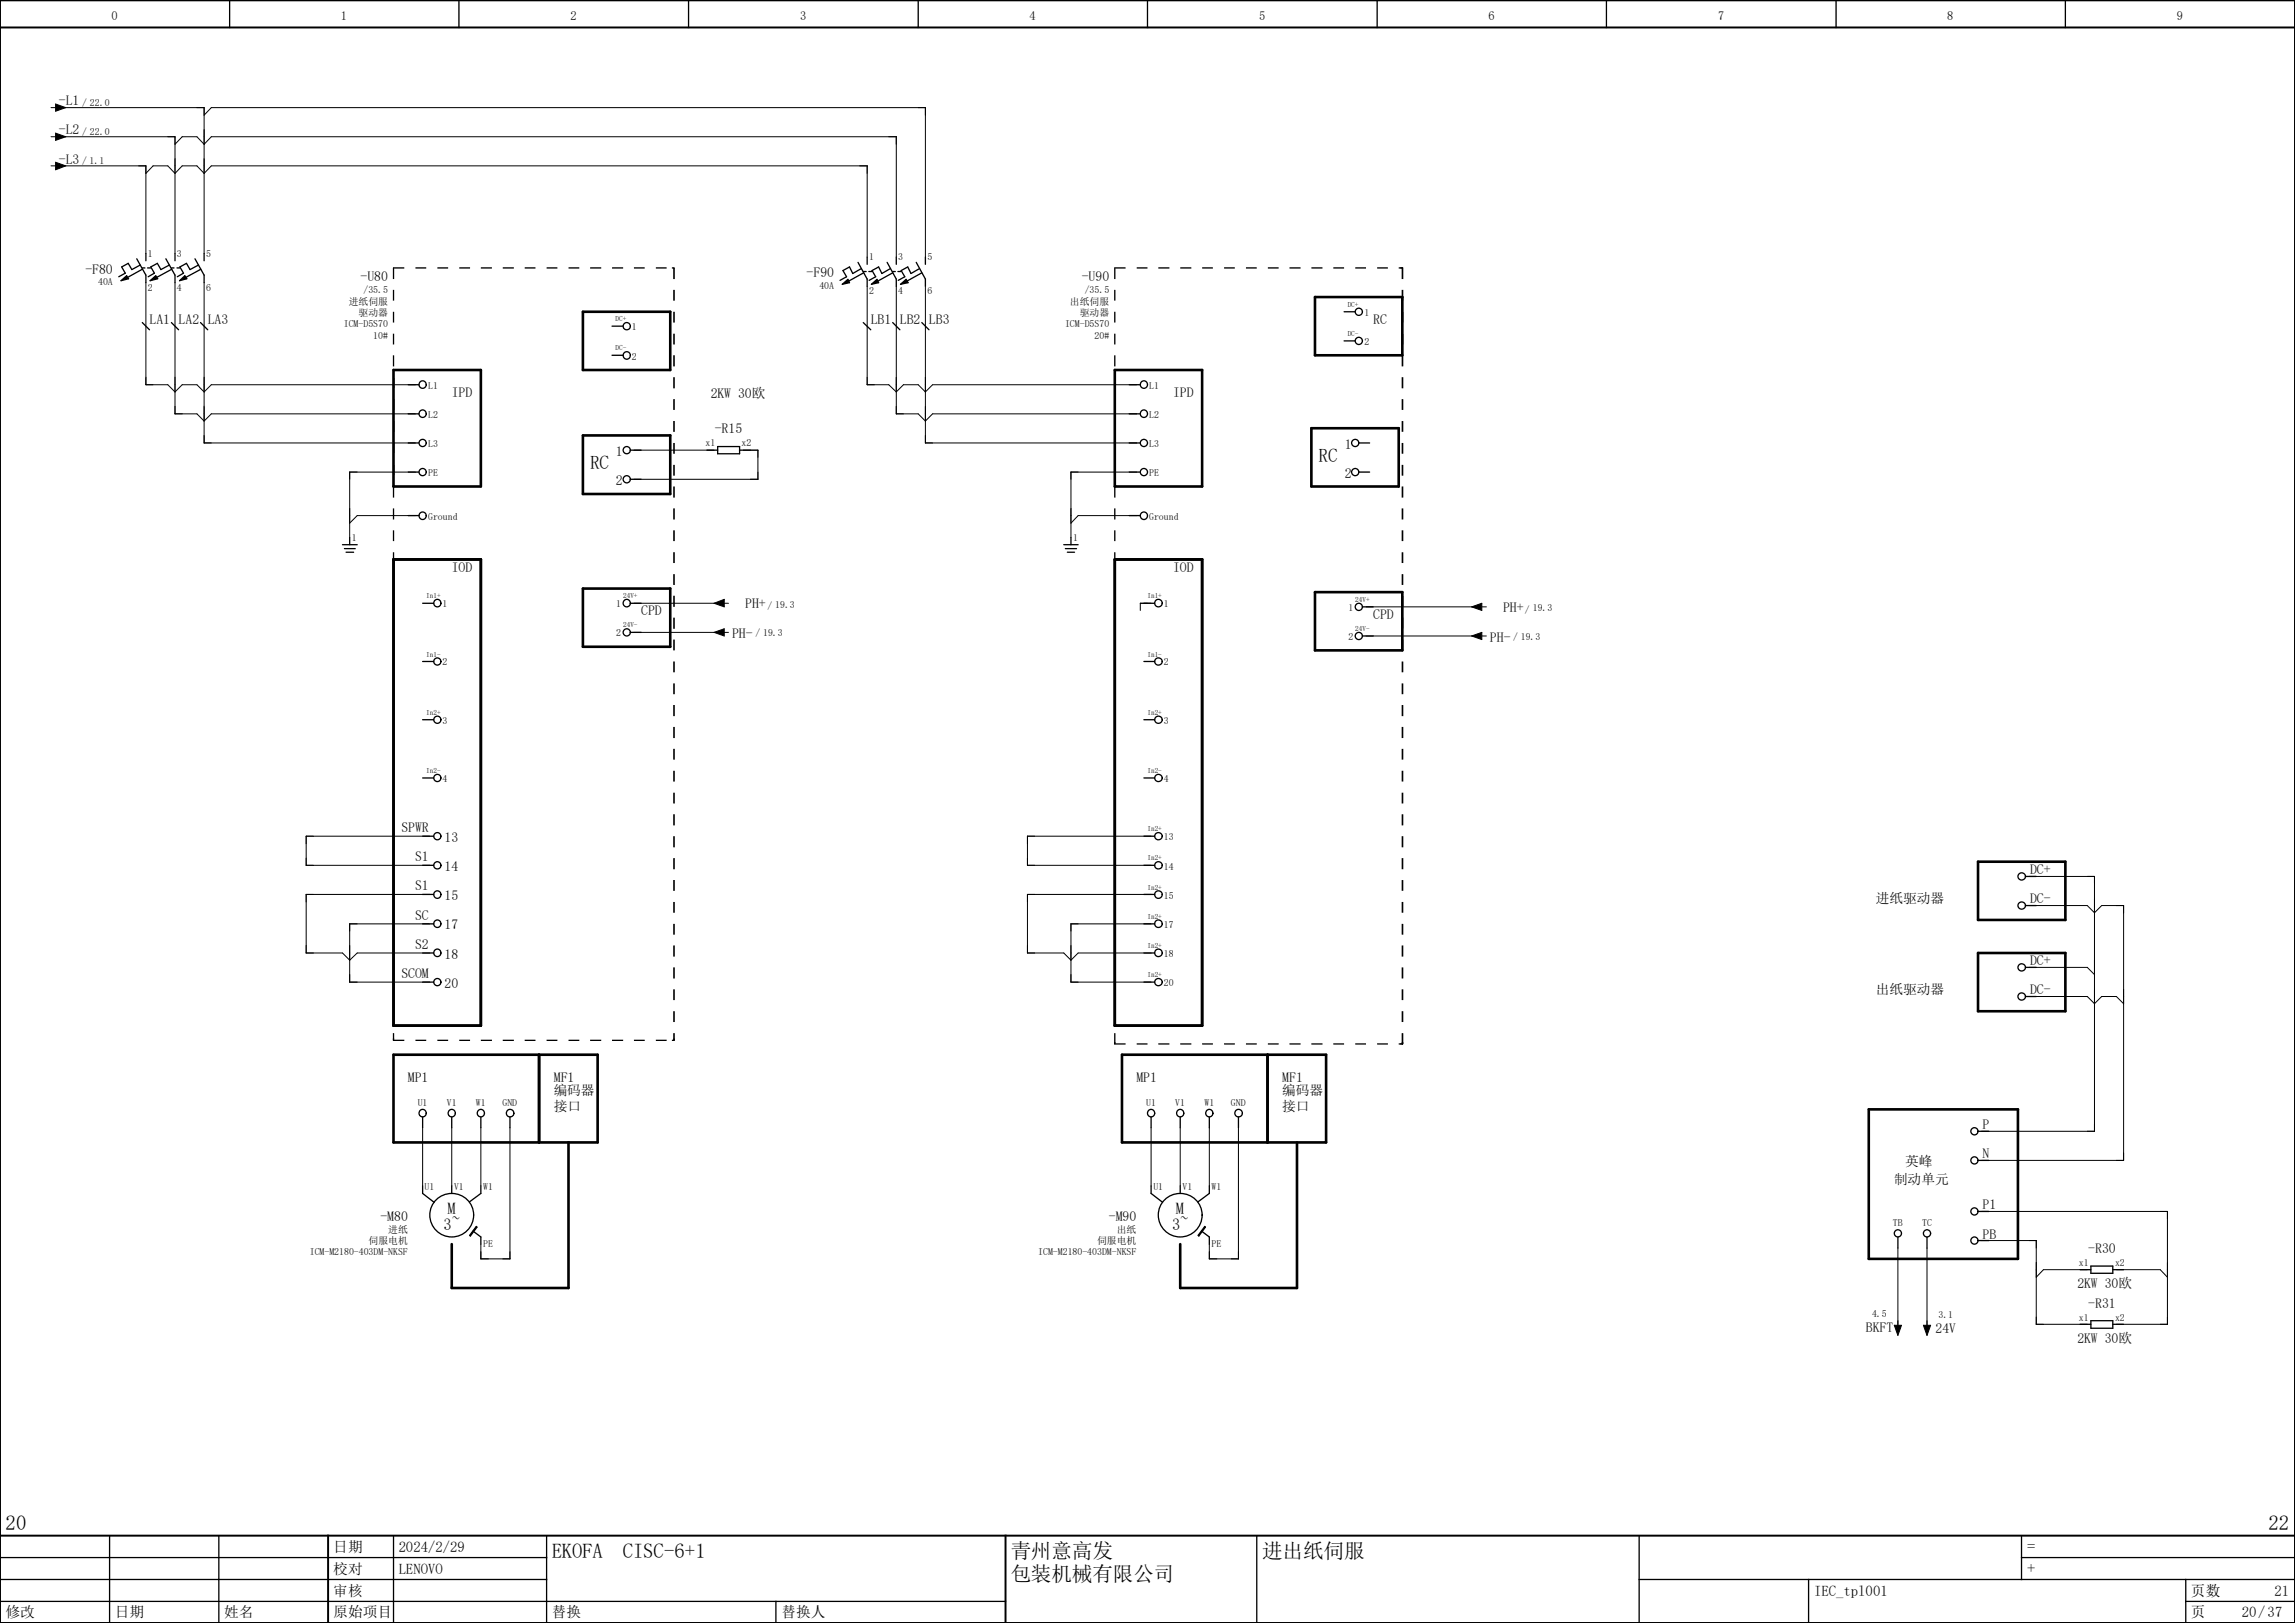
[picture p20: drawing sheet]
<svg xmlns="http://www.w3.org/2000/svg" width="297mm" height="210mm" viewBox="0 0 297 210" stroke-linecap="round" stroke-linejoin="round" font-family="sans-serif">
<defs><g id="words">
<g font-size="2.7">
<text x=".7" y="198">20</text>
<text x="293.6" y="198">22</text>
<text x="71.4" y="201.5">EKOFA</text>
<text x="80.6" y="201.5">CISC-6+1</text>
<text x="130.8" y="201.5">青州意高发</text>
<text x="163.4" y="201.5">进出纸伺服</text>
<text x="130.8" y="204.6">包装机械有限公司</text>
</g>
<g font-size="2.5">
<text x="170.6" y="59.8">RC</text>
<text x="76.4" y="60.7">RC</text>
</g>
<g font-size="2.1">
<text x="57.4" y="159.2">3~</text>
<text x="57.9" y="157.1">M</text>
<text x="151.7" y="159.2">3~</text>
<text x="152.2" y="157.1">M</text>
<text x="262.3" y="203.7">+</text>
<text x="262.3" y="200.8">=</text>
</g>
<g font-size="1.9">
<text x="43.1" y="203.7">校对</text>
<text x="43.1" y="200.8">日期</text>
<text x="51.6" y="203.7">LENOVO</text>
<text x="51.6" y="200.8">2024/2/29</text>
<text x=".7" y="209.3">修改</text>
<text x="14.9" y="209.3">日期</text>
<text x="29" y="209.3">姓名</text>
<text x="43.1" y="209.3">原始项目</text>
<text x="43.1" y="206.5">审核</text>
<text x="71.4" y="209.3">替换</text>
<text x="101.1" y="209.3">替换人</text>
<text x="234.8" y="206.5">IEC_tpl001</text>
<text x="283.5" y="206.5">页数</text>
<text x="283.5" y="209.3">页</text>
<text x="290.1" y="209.3">20/37</text>
<text x="294.3" y="206.5">21</text>
</g>
<g font-size="1.8">
<text x="7.6" y="13.6">-L1</text>
<text x="7.6" y="17.4">-L2</text>
<text x="7.6" y="21.2">-L3</text>
<text x="11.1" y="35.4">-F80</text>
<text x="104.4" y="35.9">-F90</text>
<text x="19.3" y="41.9">LA1</text>
<text x="23.1" y="41.9">LA2</text>
<text x="26.9" y="41.9">LA3</text>
<text x="46.7" y="36.4">-U80</text>
<text x="112.7" y="41.9">LB1</text>
<text x="116.5" y="41.9">LB2</text>
<text x="120.2" y="41.9">LB3</text>
<text x="140" y="36.4">-U90</text>
<text x="177.7" y="41.9">RC</text>
<text x="58.5" y="51.4">IPD</text>
<text x="92" y="51.4">2KW 30欧</text>
<text x="151.8" y="51.4">IPD</text>
<text x="79.7" y="59">1</text>
<text x="92.5" y="56">-R15</text>
<text x="174" y="58">1</text>
<text x="79.7" y="62.7">2</text>
<text x="174" y="61.8">2</text>
<text x="58.5" y="74">IOD</text>
<text x="151.8" y="74">IOD</text>
<text x="83" y="79.6">CPD</text>
<text x="94.7" y="82.6">PH-</text>
<text x="96.4" y="78.7">PH+</text>
<text x="177.7" y="80.1">CPD</text>
<text x="192.8" y="83">PH-</text>
<text x="194.5" y="79.2">PH+</text>
<text x="51.9" y="107.7">SPWR</text>
<text x="53.7" y="111.5">S1</text>
<text x="57.5" y="108.9">13</text>
<text x="57.5" y="112.7">14</text>
<text x="262.7" y="113.1">DC+</text>
<text x="53.7" y="115.2">S1</text>
<text x="53.7" y="119">SC</text>
<text x="57.5" y="116.5">15</text>
<text x="242.8" y="116.9">进纸驱动器</text>
<text x="262.7" y="116.9">DC-</text>
<text x="53.7" y="122.8">S2</text>
<text x="57.5" y="120.3">17</text>
<text x="57.5" y="124">18</text>
<text x="262.7" y="124.9">DC+</text>
<text x="51.9" y="126.5">SCOM</text>
<text x="57.5" y="127.8">20</text>
<text x="242.8" y="128.6">出纸驱动器</text>
<text x="262.7" y="128.6">DC-</text>
<text x="52.8" y="140">MP1</text>
<text x="71.7" y="141.7">编码器</text>
<text x="71.7" y="143.8">接口</text>
<text x="71.7" y="140">MF1</text>
<text x="147.1" y="140">MP1</text>
<text x="165.9" y="141.7">编码器</text>
<text x="165.9" y="143.8">接口</text>
<text x="165.9" y="140">MF1</text>
<text x="256.6" y="146.1">P</text>
<text x="256.6" y="149.9">N</text>
<text x="245.2" y="153.2">制动单元</text>
<text x="246.6" y="150.8">英峰</text>
<text x="49.2" y="158">-M80</text>
<text x="143.5" y="158">-M90</text>
<text x="256.6" y="156.5">P1</text>
<text x="256.6" y="160.3">PB</text>
<text x="268.9" y="166.7">2KW 30欧</text>
<text x="270.3" y="162.1">-R30</text>
<text x="241.5" y="172.4">BKFT</text>
<text x="250.5" y="172.5">24V</text>
<text x="268.9" y="173.8">2KW 30欧</text>
<text x="270.3" y="169.2">-R31</text>
</g>
<g font-size="1.6">
<text x="14.4" y="2.6">0</text>
<text x="44.1" y="2.6">1</text>
<text x="73.8" y="2.6">2</text>
<text x="103.5" y="2.6">3</text>
<text x="133.2" y="2.6">4</text>
<text x="162.9" y="2.6">5</text>
<text x="192.6" y="2.6">6</text>
<text x="222.3" y="2.6">7</text>
<text x="252" y="2.6">8</text>
<text x="281.7" y="2.6">9</text>
</g>
<g font-size="1.3">
<text x="10.6" y="13.7">/ 22.0</text>
<text x="10.6" y="17.5">/ 22.0</text>
<text x="10.6" y="21.3">/ 1.1</text>
<text x="19.1" y="33.2">1</text>
<text x="22.9" y="33.2">3</text>
<text x="26.7" y="33.2">5</text>
<text x="112.5" y="33.7">1</text>
<text x="116.3" y="33.7">3</text>
<text x="120" y="33.7">5</text>
<text x="12.7" y="36.9">40A</text>
<text x="19.1" y="37.6">2</text>
<text x="22.9" y="37.6">4</text>
<text x="26.7" y="37.6">6</text>
<text x="45.1" y="39.5">进纸伺服</text>
<text x="46.4" y="40.9">驱动器</text>
<text x="47" y="38">/35.5</text>
<text x="106" y="37.4">40A</text>
<text x="112.5" y="38.1">2</text>
<text x="116.3" y="38.1">4</text>
<text x="120" y="38.1">6</text>
<text x="138.5" y="39.5">出纸伺服</text>
<text x="139.7" y="40.9">驱动器</text>
<text x="140.4" y="38">/35.5</text>
<text x="176.6" y="40.9">1</text>
<text x="44.5" y="42.3">ICM-D5S70</text>
<text x="48.3" y="43.8">10#</text>
<text x="81.8" y="42.7">1</text>
<text x="81.8" y="46.5">2</text>
<text x="137.8" y="42.3">ICM-D5S70</text>
<text x="141.7" y="43.8">20#</text>
<text x="176.6" y="44.6">2</text>
<text x="55.4" y="50.3">L1</text>
<text x="148.7" y="50.3">L1</text>
<text x="55.4" y="57.8">L3</text>
<text x="55.4" y="54.1">L2</text>
<text x="91.3" y="57.7">x1</text>
<text x="96" y="57.7">x2</text>
<text x="148.7" y="57.8">L3</text>
<text x="148.7" y="54.1">L2</text>
<text x="55.4" y="61.6">PE</text>
<text x="148.7" y="61.6">PE</text>
<text x="45.6" y="70">1</text>
<text x="55.4" y="67.3">Ground</text>
<text x="138.9" y="70">1</text>
<text x="148.7" y="67.3">Ground</text>
<text x="57.3" y="78.6">1</text>
<text x="79.8" y="82.3">2</text>
<text x="79.8" y="78.6">1</text>
<text x="97.8" y="82.3">/ 19.3</text>
<text x="99.3" y="78.8">/ 19.3</text>
<text x="150.6" y="78.6">1</text>
<text x="174.5" y="82.8">2</text>
<text x="174.5" y="79">1</text>
<text x="195.8" y="82.8">/ 19.3</text>
<text x="197.4" y="79.3">/ 19.3</text>
<text x="57.3" y="86.1">2</text>
<text x="150.6" y="86.1">2</text>
<text x="57.3" y="93.6">3</text>
<text x="150.6" y="93.6">3</text>
<text x="57.3" y="101.2">4</text>
<text x="150.6" y="101.2">4</text>
<text x="150.6" y="108.8">13</text>
<text x="150.6" y="112.5">14</text>
<text x="150.6" y="116.3">15</text>
<text x="150.6" y="120.1">17</text>
<text x="150.6" y="123.8">18</text>
<text x="150.6" y="127.6">20</text>
<text x="54.1" y="143.1">U1</text>
<text x="57.8" y="143.1">V1</text>
<text x="61.6" y="143.1">W1</text>
<text x="65" y="143.1">GND</text>
<text x="148.3" y="143.1">U1</text>
<text x="152.1" y="143.1">V1</text>
<text x="155.9" y="143.1">W1</text>
<text x="159.3" y="143.1">GND</text>
<text x="54.9" y="153.9">U1</text>
<text x="58.8" y="153.9">V1</text>
<text x="62.5" y="153.9">W1</text>
<text x="149.3" y="153.9">U1</text>
<text x="153" y="153.9">V1</text>
<text x="156.8" y="153.9">W1</text>
<text x="47.7" y="161">伺服电机</text>
<text x="50.2" y="159.5">进纸</text>
<text x="62.5" y="161.4">PE</text>
<text x="142" y="161">伺服电机</text>
<text x="144.5" y="159.5">出纸</text>
<text x="156.8" y="161.4">PE</text>
<text x="245" y="158.7">TB</text>
<text x="248.8" y="158.7">TC</text>
<text x="40.1" y="162.4">ICM-M2180-403DM-NKSF</text>
<text x="134.4" y="162.4">ICM-M2180-403DM-NKSF</text>
<text x="269" y="163.8">x1</text>
<text x="273.7" y="163.8">x2</text>
<text x="242.3" y="170.5">4.5</text>
<text x="250.9" y="170.6">3.1</text>
<text x="269" y="170.9">x1</text>
<text x="273.7" y="170.9">x2</text>
</g>
<g font-size=".9">
<text x="79.7" y="41.6">DC+</text>
<text x="174.4" y="39.7">DC+</text>
<text x="79.7" y="45.3">DC-</text>
<text x="174.4" y="43.5">DC-</text>
<text x="55.2" y="77.4">In1+</text>
<text x="80.6" y="77.4">24V+</text>
<text x="148.5" y="77.4">In1+</text>
<text x="175.4" y="77.9">24V+</text>
<text x="80.6" y="81.2">24V-</text>
<text x="175.4" y="81.7">24V-</text>
<text x="55.2" y="85">In1-</text>
<text x="148.5" y="85">In1-</text>
<text x="55.2" y="92.5">In2+</text>
<text x="148.5" y="92.5">In2+</text>
<text x="55.2" y="100">In2-</text>
<text x="148.5" y="100">In2-</text>
<text x="148.5" y="107.6">In2+</text>
<text x="148.5" y="111.3">In2+</text>
<text x="148.5" y="115.1">In2+</text>
<text x="148.5" y="118.9">In2+</text>
<text x="148.5" y="122.7">In2+</text>
<text x="148.5" y="126.5">In2+</text>
</g>
</g></defs>
<path d="M210.1 -.1l-210.1 210.2M0 160.4l70.2 49.6M-.1 210l.2 .1" fill="none" stroke="#fff" stroke-width=".13"/>
<g fill="none" stroke="#000" stroke-width=".17">
<path d="M29.7 0v3.6M59.4 0v3.6M89.1 0v3.6M118.8 0v3.6M148.5 0v3.6M178.2 0v3.6M207.9 0v3.6M237.6 0v3.6M267.3 0v3.6M15.7 36.3l.7-.6 .2 .4zM17.7 33.5l1.2 2.1v1M18.2 34.3l-1.1 .6-.5-.8-.9 .4 .5 .8-.8 .5"/>
<path d="M18.4 34.8l-1.9 1.1M18.4 34.7h.4M18.9 32.8v.9M19.1 34.7h.4M19.4 36.3l.8-.6 .2 .4zM21.5 33.5l1.1 2.1v1M21.9 34.3l-1.1 .6-.4-.8-.9 .4 .5 .8-.8 .5M22.2 34.7h.3M22.2 34.8l-1.9 1.1M22.6 32.8v.9M22.9 34.7h.3M23.2 36.3l.7-.6 .3 .4z"/>
<path d="M25.2 33.5l1.2 2.1v1M25.7 34.3l-1.1 .6-.5-.8-.8 .4 .4 .8-.8 .5M26 34.8l-2 1.1M26.4 32.8v.9M109 36.8l.7-.6 .2 .4zM111 34l1.2 2.1v.9M111.5 34.8l-1.1 .6-.5-.9-.8 .5 .5 .8-.9 .5M111.7 35.1h.4M111.8 35.3l-1.9 1.1M112.2 33.3v.9M112.4 35.1h.4M112.8 36.8l.7-.6 .2 .4z"/>
<path d="M114.8 34l1.2 2.1v.9M115.2 34.8l-1.1 .6-.4-.9-.8 .5 .4 .8-.8 .5M115.5 35.3l-1.9 1.1M115.5 35.1h.4M116 33.3v.9M116.2 35.1h.4M116.5 36.8l.8-.6 .2 .4zM118.6 34l1.2 2.1v.9M119 34.8l-1.1 .6-.4-.9-.9 .5 .5 .8-.9 .5M119.3 35.3l-1.9 1.1M119.8 33.3v.9M18.4 41.7l.9 1"/>
<path d="M22.2 41.7l.9 1M26 41.7l.9 1M52.8 57.3h1.4M52.8 53.6h1.4M52.8 49.8h1.4M79.2 42.2h1.4M79.2 46h1.4M81.6 58.3h1.4M91.5 58.3h1.4M92.9 57.8h2.8v.9h-2.8zM95.7 58.3h1.4M111.7 41.7l1 1"/>
<path d="M115.5 41.7l1 1M119.3 41.7l.9 1M146.1 57.3h1.5M146.1 53.6h1.5M146.1 49.8h1.5M173.9 40.3h1.5M173.9 44.1h1.5M175.9 57.3h1.3M44.3 70.5h1.9M44.6 71h1.4M44.8 71.5h1M45.3 69.6v.9"/>
<path d="M52.8 61.1h1.4M52.8 66.7h1.4M54.7 78.1h1.4M81.6 78.1h1.4M81.6 62h1.4M137.7 70.5h1.8M137.9 71h1.4M138.1 71.5h1M138.6 69.6v.9M146.1 61.1h1.5M146.1 66.7h1.5M148 78.1h1.4"/>
<path d="M175.9 61.1h1.3M176.3 78.5h1.4M54.7 93.1h1.4M54.7 85.6h1.4M81.6 81.8h1.4M148 93.1h1.4M148 85.6h1.4M176.3 82.3h1.4M54.7 100.7h1.4M54.7 108.2h1.4M54.7 112h1.4M54.7 115.7h1.4"/>
<path d="M54.7 119.5h1.4M148 100.7h1.4M148 108.2h1.4M148 112h1.4M148 115.7h1.4M148 119.5h1.4M262.1 113.4h1.4M262.1 117.2h1.4M54.7 123.3h1.4M54.7 127.1h1.4M148 123.3h1.4M148 127.1h1.4"/>
<path d="M262.1 125.2h1.4M262.1 128.9h1.4M54.7 144.5v1.4M54.7 153.5v.9l1.5 1.2M58.5 144.5v1.4M58.5 153.5v.9M61.2 159.3l1 .8v.9M61.6 158.7l.1 .1-.8 1.1h-.1zM62.2 144.5v1.4M62.2 153.5v.9l-1.5 1.1M66 144.5v1.4M149 144.5v1.4"/>
<path d="M149 153.5v.9l1.5 1.2M152.7 144.5v1.4M152.7 153.5v.9M155.5 159.3l1 .8v.9M155.9 158.7l.1 .1-.8 1.1h-.1zM156.5 144.5v1.4M156.5 153.5v.9l-1.5 1.1M160.3 144.5v1.4M256 146.4h1.4M256 150.2h1.4M256 156.8h1.4M245.6 160.1v1.4"/>
<path d="M249.4 160.1v1.4M256 160.5h1.4M269.2 164.3h1.4M269.2 171.4h1.4M270.6 163.8h2.8v1h-2.8zM270.6 170.9h2.8v1h-2.8zM273.4 164.3h1.4M273.4 171.4h1.4M14.2 198.7v11.3M28.3 198.7v11.3M50.9 198.7v11.3M70.7 198.7v11.3"/>
<path d="M162.6 198.7v11.3M212.1 198.7v11.3M261.6 198.7v5.7M0 207.2h130.1M0 204.4h70.7M0 201.5h70.7M100.4 207.2v2.8M212.1 204.4h84.9M234.1 204.4v5.6M261.6 201.5h35.4M282.9 207.2h14.1M282.9 204.4v5.6"/>
<circle cx="54.7" cy="49.8" r=".48"/>
<circle cx="54.7" cy="53.5" r=".48"/>
<circle cx="54.7" cy="57.3" r=".46"/>
<circle cx="81.1" cy="46" r=".48"/>
<circle cx="81.1" cy="42.2" r=".47"/>
<circle cx="81.1" cy="58.3" r=".46"/>
<circle cx="148" cy="49.8" r=".48"/>
<circle cx="148" cy="53.5" r=".48"/>
<circle cx="148" cy="57.3" r=".46"/>
<circle cx="175.4" cy="57.3" r=".46"/>
<circle cx="175.9" cy="44.1" r=".46"/>
<circle cx="175.9" cy="40.3" r=".46"/>
<circle cx="54.7" cy="66.7" r=".48"/>
<circle cx="54.7" cy="61.1" r=".46"/>
<circle cx="56.6" cy="78" r=".48"/>
<circle cx="81.1" cy="78" r=".48"/>
<circle cx="81.1" cy="62" r=".46"/>
<circle cx="148" cy="66.7" r=".48"/>
<circle cx="148" cy="61.1" r=".46"/>
<circle cx="149.9" cy="78" r=".49"/>
<circle cx="175.4" cy="61.1" r=".46"/>
<circle cx="175.9" cy="78.5" r=".46"/>
<circle cx="56.6" cy="85.6" r=".46"/>
<circle cx="56.6" cy="93.1" r=".46"/>
<circle cx="81.1" cy="81.8" r=".46"/>
<circle cx="149.9" cy="93.1" r=".48"/>
<circle cx="149.9" cy="85.6" r=".48"/>
<circle cx="175.9" cy="82.3" r=".46"/>
<circle cx="56.6" cy="115.8" r=".48"/>
<circle cx="56.6" cy="119.5" r=".48"/>
<circle cx="56.6" cy="112" r=".47"/>
<circle cx="56.6" cy="100.7" r=".46"/>
<circle cx="56.6" cy="108.2" r=".46"/>
<circle cx="149.9" cy="115.8" r=".49"/>
<circle cx="149.9" cy="119.5" r=".49"/>
<circle cx="149.9" cy="112" r=".48"/>
<circle cx="149.9" cy="100.7" r=".48"/>
<circle cx="149.9" cy="108.2" r=".48"/>
<circle cx="261.6" cy="113.4" r=".48"/>
<circle cx="261.6" cy="117.2" r=".48"/>
<circle cx="56.6" cy="123.3" r=".48"/>
<circle cx="56.6" cy="127.1" r=".46"/>
<circle cx="149.9" cy="123.3" r=".49"/>
<circle cx="149.9" cy="127.1" r=".48"/>
<circle cx="261.6" cy="128.9" r=".48"/>
<circle cx="261.6" cy="125.2" r=".48"/>
<circle cx="54.7" cy="144" r=".48"/>
<circle cx="58.5" cy="144" r=".48"/>
<circle cx="58.5" cy="157.2" r="2.83"/>
<circle cx="62.2" cy="144" r=".48"/>
<circle cx="66" cy="144" r=".49"/>
<circle cx="149" cy="144" r=".48"/>
<circle cx="152.7" cy="144" r=".48"/>
<circle cx="152.7" cy="157.2" r="2.83"/>
<circle cx="156.5" cy="144" r=".48"/>
<circle cx="160.3" cy="144" r=".49"/>
<circle cx="245.6" cy="159.6" r=".46"/>
<circle cx="249.4" cy="159.6" r=".46"/>
<circle cx="255.5" cy="146.4" r=".46"/>
<circle cx="255.5" cy="156.8" r=".46"/>
<circle cx="255.5" cy="150.2" r=".46"/>
<circle cx="255.5" cy="160.5" r=".46"/>
</g>
<path d="M0 3.6h297M0 0h297v210h-297zM0 198.7h297M42.5 198.7v11.3M130.1 198.7v11.3" fill="none" stroke="#000" stroke-width=".25"/>
<g fill="none" stroke="#000" stroke-width=".13">
<path d="M6.6 17.7h.6M6.6 13.9h.6M7.2 13.5l1.3 .4-1.3 .5zM7.2 17.2l1.3 .5-1.3 .5zM7.6 13.9h18.8v18.9M7.6 17.7h15v15.1M22.6 18.7l1-1h1.9l.9 1 .9-1h88.7v15.6M26.4 14.9l.9-1h92.5v19.4M6.6 21.5h.6M7.2 21l1.3 .5-1.3 .5zM7.6 21.5h11.3v11.3M18.9 22.4l.9-.9h1.9l.9 .9 1-.9h1.9l.9 .9 .9-.9h84.9v11.8"/>
<path d="M18.9 36.6v13.2h2.8l.9 .9 1-.9h1.9l.9 .9 .9-.9h26.5M22.6 36.6v17h2.9l.9 .9 .9-.9h26.5M26.4 36.6v20.7h27.4M112.2 37v12.8h2.8l1 .9 .9-.9h1.9l1 .9 .9-.9h26.4M116 37v16.6h2.8l1 .9 .9-.9h26.4M119.8 37v20.3h27.3M82 58.3h10.4M96.2 58.3h1.9v3.7h-16.1M53.8 61.1h-8.5v8.5M53.8 66.7h-7.6l-.9 1M82 78.1h11.3M92.4 78.1l1.3-.5v.9z"/>
<path d="M93.7 78.1h.6M147.1 61.1h-8.5v8.5M147.1 66.7h-7.6l-.9 1M149 78.1h-1.4v.9M176.8 78.5h14.6M190.5 78.5l1.3-.4v.9zM191.8 78.5h.6M82 81.8h11.3M92.4 81.8l1.3-.4v.9zM93.7 81.8h.6M176.8 82.3h14.6M190.5 82.3l1.3-.5v1z"/>
<path d="M191.8 82.3h.6M55.6 119.5h-10.3v7.6h10.3M55.6 108.2h-16v3.8h16M55.6 115.7h-16v7.6h4.7l1 .9 .9-.9h9.4M149 119.5h-10.4v7.6h10.4M149 108.2h-16v3.8h16M149 115.7h-16v7.6h4.7l.9 .9 .9-.9h9.5M262.6 113.4h8.5v33h-14.6M262.6 117.2h7.5l1 .9 .9-.9h2.8v33h-18.3M262.6 125.2h7.5l1 .9M262.6 128.9h7.5l1 1 .9-1h1.9l.9 1M54.7 145.9v7.6"/>
<path d="M58.5 145.9v7.6M62.2 145.9v7.6M66 145.9v17h-3.8v-1.9M149 145.9v7.6M152.7 145.9v7.6M156.5 145.9v7.6M160.3 145.9v17h-3.8v-1.9M256.5 156.8h24v14.6h-6.6M245.2 171.5h.9l-.5 1.3zM245.6 161.5v10.4M248.9 171.5h1l-.5 1.3zM249.4 161.5v10.4"/>
<path d="M256.5 160.5h7v10.9h6.6M270.1 164.3h-5.6l-1 1M273.9 164.3h5.7l.9 1"/>
</g>
<g fill="none" stroke="#000" stroke-width=".34">
<path d="M170.2 38.4h11.3v7.6h-11.3zM50.9 47.9h11.3v15h-11.3zM75.4 40.3h11.3v7.6h-11.3zM75.4 56.3h11.3v7.6h-11.3zM144.3 47.9h11.3v15h-11.3zM169.7 55.4h11.3v7.5h-11.3zM50.9 72.4h11.3v60.3h-11.3zM75.4 76.2h11.3v7.5h-11.3zM144.3 72.4h11.3v60.3h-11.3zM170.2 76.6h11.3v7.6h-11.3zM256 111.5h11.3v7.5h-11.3zM50.9 136.5h26.4v11.3h-26.4z"/>
<path d="M69.8 136.5v11.3M145.2 136.5h26.4v11.3h-26.4zM164 136.5v11.3M256 123.3h11.3v7.6h-11.3zM73.6 147.8v18.9h-15.1v-5.7M167.9 147.8v18.9h-15.2v-5.7M241.9 143.6h19.3v19.3h-19.3z"/>
</g>
<g fill="#000">
<path d="M7.2 13.5l1.3 .4-1.3 .5zM7.2 17.2l1.3 .5-1.3 .5zM7.2 21l1.3 .5-1.3 .5zM15.7 36.3l.7-.6 .2 .4zM19.4 36.3l.8-.6 .2 .4zM23.2 36.3l.7-.6 .3 .4zM87 34.6l.3 .1-.3 .1zM109 36.8l.7-.6 .2 .4zM112.8 36.8l.7-.6 .2 .4zM116.5 36.8l.8-.6 .2 .4zM181.2 34.6l.4 .1-.4 .1zM92.4 78.1l1.3-.5v.9z"/>
<path d="M190.5 78.5l1.3-.4v.9zM92.4 81.8l1.3-.4v.9zM190.5 82.3l1.3-.5v1zM50.8 134.4h.2l-.1 .3zM87 134.5l.3 .1-.3 .1zM87.1 134.4h.2v.2l-.1 .1zM144.2 134.8h.2l-.1 .4zM181.2 135l.4 .1-.4 .1zM181.4 134.8h.2l-.1 .4-.1-.1zM61.6 158.7l.1 .1-.8 1.1h-.1zM155.9 158.7l.1 .1-.8 1.1h-.1zM245.2 171.5h.9l-.5 1.3z"/>
<path d="M248.9 171.5h1l-.5 1.3z"/>
<path d="M50.8 34.7v1.4h.2v-1.4l-.1-.1zM50.8 37.5v1.4h.2v-1.4zM50.8 40.3v1.4h.2v-1.4zM50.8 43.2v1.4h.2v-1.4z"/>
<path d="M50.9 34.6l-.1 .1 .1 .1h1.4v-.2zM53.8 34.6v.2h1.4v-.2zM56.6 34.6v.2h1.4v-.2zM59.4 34.6v.2h1.4v-.2zM62.2 34.6v.2h1.5v-.2zM65.1 34.6v.2h1.4v-.2zM67.9 34.6v.2h1.4v-.2zM70.7 34.6v.2h1.4v-.2zM73.6 34.6v.2h1.4v-.2zM76.4 34.6v.2h1.4v-.2zM79.2 34.6v.2h1.4v-.2zM82 34.6v.2h1.4v-.2zM84.9 34.6v.2h1.4v-.2z"/>
<path d="M87.1 34.7v1.4h.2v-1.4l-.1-.1zM87.1 37.5v1.4h.2v-1.4zM87.1 40.3v1.4h.2v-1.4zM87.1 43.2v1.4h.2v-1.4z"/>
<path d="M144.2 34.7v1.4h.2v-1.4l-.1-.1zM144.2 37.5v1.4h.2v-1.4zM144.2 40.3v1.4h.2v-1.4zM144.2 43.2v1.4h.2v-1.4z"/>
<path d="M144.3 34.6l-.1 .1 .1 .1h1.4v-.2zM147.1 34.6v.2h1.4v-.2zM149.9 34.6v.2h1.4v-.2zM152.7 34.6v.2h1.5v-.2zM155.6 34.6v.2h1.4v-.2zM158.4 34.6v.2h1.4v-.2zM161.2 34.6v.2h1.4v-.2zM164.1 34.6v.2h1.4v-.2zM166.9 34.6v.2h1.4v-.2zM169.7 34.6v.2h1.5v-.2zM172.6 34.6v.2h1.3v-.2zM175.4 34.6v.2h1.4v-.2zM178.2 34.6v.2h1.4v-.2zM181 34.6v.2h.5l.1-.1-.1-.1z"/>
<path d="M181.4 34.7v1.4h.2v-1.4l-.1-.1zM181.4 37.5v1.4h.2v-1.4zM181.4 40.3v1.4h.2v-1.4zM181.4 43.2v1.4h.2v-1.4z"/>
<path d="M50.8 46v1.4h.2v-1.4zM50.8 48.8v1.4h.2v-1.4zM50.8 51.6v1.4h.2v-1.4zM50.8 54.5v1.4h.2v-1.4z"/>
<path d="M50.8 57.3v1.4h.2v-1.4zM50.8 60.2v1.4h.2v-1.4zM50.8 62.9v1.5h.2v-1.5zM50.8 65.8v1.4h.2v-1.4z"/>
<path d="M87.1 46v1.4h.2v-1.4zM87.1 48.8v1.4h.2v-1.4zM87.1 51.6v1.4h.2v-1.4zM87.1 54.5v1.4h.2v-1.4z"/>
<path d="M87.1 57.3v1.4h.2v-1.4zM87.1 60.2v1.4h.2v-1.4zM87.1 62.9v1.5h.2v-1.5zM87.1 65.8v1.4h.2v-1.4z"/>
<path d="M144.2 46v1.4h.2v-1.4zM144.2 48.8v1.4h.2v-1.4zM144.2 51.6v1.4h.2v-1.4zM144.2 54.5v1.4h.2v-1.4z"/>
<path d="M144.2 57.3v1.4h.2v-1.4zM144.2 60.2v1.4h.2v-1.4zM144.2 62.9v1.5h.2v-1.5zM144.2 65.8v1.4h.2v-1.4z"/>
<path d="M181.4 46v1.4h.2v-1.4zM181.4 48.8v1.4h.2v-1.4zM181.4 51.6v1.4h.2v-1.4zM181.4 54.5v1.4h.2v-1.4z"/>
<path d="M181.4 57.3v1.4h.2v-1.4zM181.4 60.2v1.4h.2v-1.4zM181.4 62.9v1.5h.2v-1.5zM181.4 65.8v1.4h.2v-1.4z"/>
<path d="M50.8 68.6v1.4h.2v-1.4zM50.8 71.5v1.4h.2v-1.4zM50.8 74.3v1.4h.2v-1.4zM50.8 77.1v1.4h.2v-1.4z"/>
<path d="M50.8 79.9v1.5h.2v-1.5zM50.8 82.8v1.4h.2v-1.4zM50.8 85.6v1.4h.2v-1.4zM50.8 88.4v1.4h.2v-1.4z"/>
<path d="M87.1 68.6v1.4h.2v-1.4zM87.1 71.5v1.4h.2v-1.4zM87.1 74.3v1.4h.2v-1.4zM87.1 77.1v1.4h.2v-1.4z"/>
<path d="M87.1 79.9v1.5h.2v-1.5zM87.1 82.8v1.4h.2v-1.4zM87.1 85.6v1.4h.2v-1.4zM87.1 88.4v1.4h.2v-1.4z"/>
<path d="M144.2 68.6v1.4h.2v-1.4zM144.2 71.5v1.4h.2v-1.4zM144.2 74.3v1.4h.2v-1.4zM144.2 77.1v1.4h.2v-1.4z"/>
<path d="M144.2 79.9v1.5h.2v-1.5zM144.2 82.8v1.4h.2v-1.4zM144.2 85.6v1.4h.2v-1.4zM144.2 88.4v1.4h.2v-1.4z"/>
<path d="M181.4 68.6v1.4h.2v-1.4zM181.4 71.5v1.4h.2v-1.4zM181.4 74.3v1.4h.2v-1.4zM181.4 77.1v1.4h.2v-1.4z"/>
<path d="M181.4 79.9v1.5h.2v-1.5zM181.4 82.8v1.4h.2v-1.4zM181.4 85.6v1.4h.2v-1.4zM181.4 88.4v1.4h.2v-1.4z"/>
<path d="M50.8 91.2v1.5h.2v-1.5zM50.8 94.1v1.4h.2v-1.4zM50.8 96.9v1.4h.2v-1.4zM50.8 99.7v1.4h.2v-1.4z"/>
<path d="M87.1 91.2v1.5h.2v-1.5zM87.1 94.1v1.4h.2v-1.4zM87.1 96.9v1.4h.2v-1.4zM87.1 99.7v1.4h.2v-1.4z"/>
<path d="M144.2 91.2v1.5h.2v-1.5zM144.2 94.1v1.4h.2v-1.4zM144.2 96.9v1.4h.2v-1.4zM144.2 99.7v1.4h.2v-1.4z"/>
<path d="M181.4 91.2v1.5h.2v-1.5zM181.4 94.1v1.4h.2v-1.4zM181.4 96.9v1.4h.2v-1.4zM181.4 99.7v1.4h.2v-1.4z"/>
<path d="M50.8 102.6v1.4h.2v-1.4zM50.8 105.4v1.4h.2v-1.4zM50.8 108.2v1.4h.2v-1.4zM50.8 111v1.5h.2v-1.5z"/>
<path d="M50.8 113.9v1.4h.2v-1.4zM50.8 116.7v1.4h.2v-1.4zM50.8 119.5v1.4h.2v-1.4zM50.8 122.3v1.5h.2v-1.5zM50.8 125.2v1.4h.2v-1.4zM50.8 128v1.4h.2v-1.4zM50.8 130.9v1.3h.2v-1.3zM50.8 133.7v.9l.1 .1 .1-.1v-.9z"/>
<path d="M87.1 102.6v1.4h.2v-1.4zM87.1 105.4v1.4h.2v-1.4zM87.1 108.2v1.4h.2v-1.4zM87.1 111v1.5h.2v-1.5z"/>
<path d="M87.1 113.9v1.4h.2v-1.4zM87.1 116.7v1.4h.2v-1.4zM87.1 119.5v1.4h.2v-1.4zM87.1 122.3v1.5h.2v-1.5zM87.1 125.2v1.4h.2v-1.4zM87.1 128v1.4h.2v-1.4zM87.1 130.9v1.3h.2v-1.3zM87.1 133.7v.9l.1 .1 .1-.1v-.9z"/>
<path d="M144.2 102.6v1.4h.2v-1.4zM144.2 105.4v1.4h.2v-1.4zM144.2 108.2v1.4h.2v-1.4zM144.2 111v1.5h.2v-1.5z"/>
<path d="M144.2 113.9v1.4h.2v-1.4zM144.2 116.7v1.4h.2v-1.4zM144.2 119.5v1.4h.2v-1.4zM144.2 122.3v1.5h.2v-1.5zM144.2 125.2v1.4h.2v-1.4zM144.2 128v1.4h.2v-1.4zM144.2 130.9v1.3h.2v-1.3zM144.2 133.7v1.4l.1 .1 .1-.1v-1.4z"/>
<path d="M181.4 102.6v1.4h.2v-1.4zM181.4 105.4v1.4h.2v-1.4zM181.4 108.2v1.4h.2v-1.4zM181.4 111v1.5h.2v-1.5z"/>
<path d="M181.4 113.9v1.4h.2v-1.4zM181.4 116.7v1.4h.2v-1.4zM181.4 119.5v1.4h.2v-1.4zM181.4 122.3v1.5h.2v-1.5zM181.4 125.2v1.4h.2v-1.4zM181.4 128v1.4h.2v-1.4zM181.4 130.9v1.3h.2v-1.3zM181.4 133.7v1.4l.1 .1 .1-.1v-1.4z"/>
<path d="M50.9 134.5l-.1 .1 .1 .1h1.4v-.2zM53.8 134.5v.2h1.4v-.2zM56.6 134.5v.2h1.4v-.2zM59.4 134.5v.2h1.4v-.2zM62.2 134.5v.2h1.5v-.2zM65.1 134.5v.2h1.4v-.2zM67.9 134.5v.2h1.4v-.2zM70.7 134.5v.2h1.4v-.2zM73.6 134.5v.2h1.4v-.2zM76.4 134.5v.2h1.4v-.2zM79.2 134.5v.2h1.4v-.2zM82 134.5v.2h1.4v-.2zM84.9 134.5v.2h1.4v-.2z"/>
<path d="M144.3 135l-.1 .1 .1 .1h1.4v-.2zM147.1 135v.2h1.4v-.2zM149.9 135v.2h1.4v-.2zM152.7 135v.2h1.5v-.2zM155.6 135v.2h1.4v-.2zM158.4 135v.2h1.4v-.2zM161.2 135v.2h1.4v-.2zM164.1 135v.2h1.4v-.2zM166.9 135v.2h1.4v-.2zM169.7 135v.2h1.5v-.2zM172.6 135v.2h1.3v-.2zM175.4 135v.2h1.4v-.2zM178.2 135v.2h1.4v-.2zM181 135v.2h.5l.1-.1-.1-.1z"/>
</g>
<use href="#words"/>
</svg>
